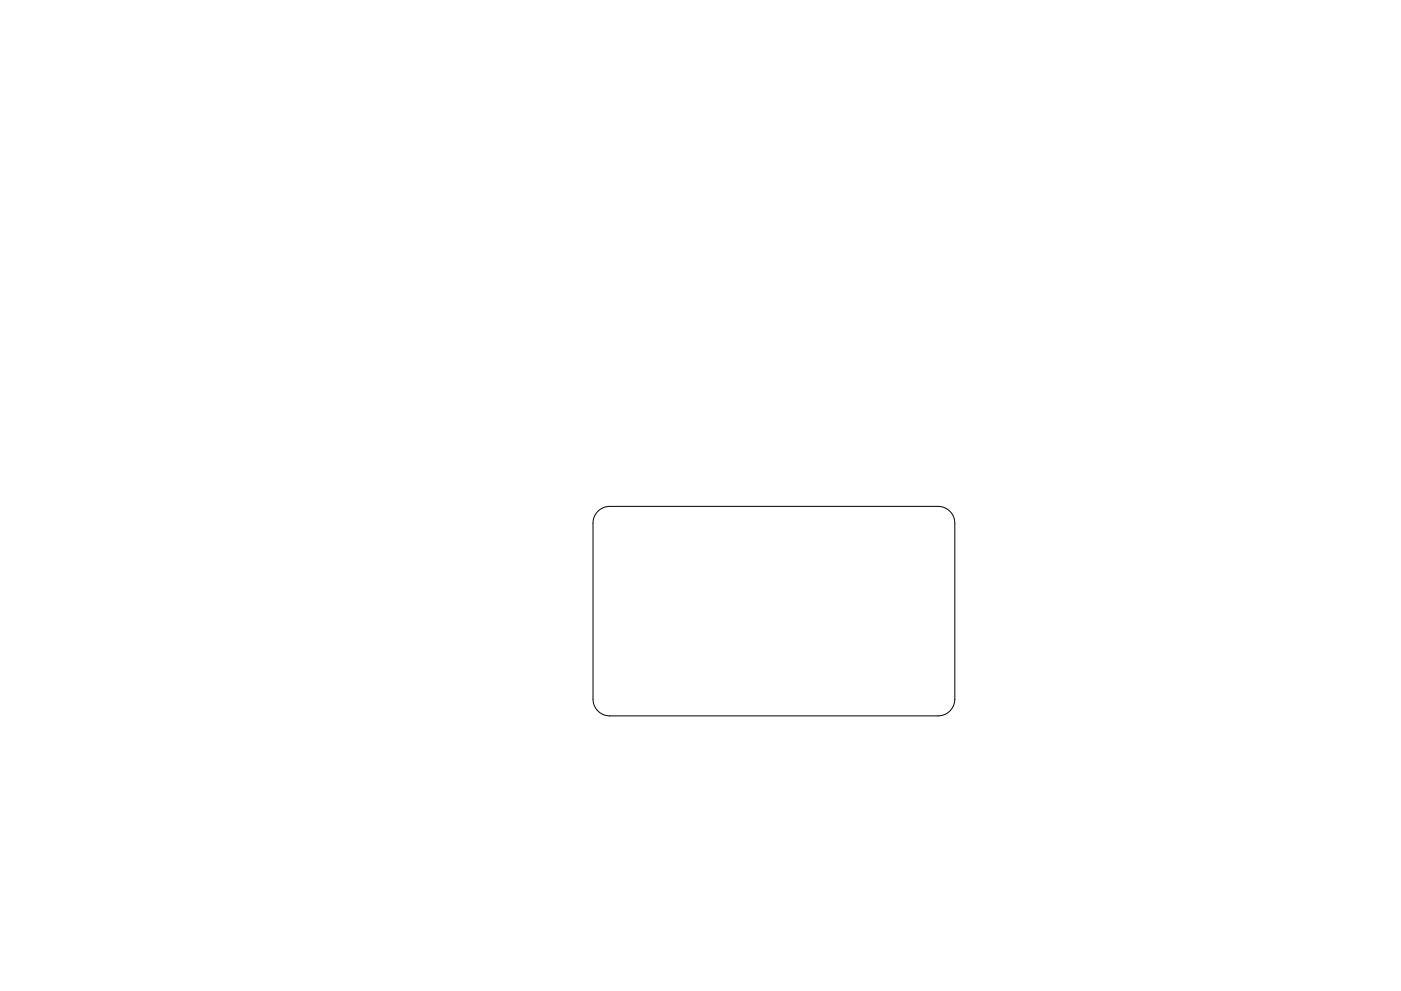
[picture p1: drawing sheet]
<svg xmlns="http://www.w3.org/2000/svg" width="297mm" height="210mm" viewBox="0 0 297 210" stroke-linecap="round" stroke-linejoin="round" font-family="sans-serif">
<path d="M126.8 108.5a3.6 3.6 0 0 1 2.5-1.1h69.6a3.6 3.6 0 0 1 3.5 3.6v37.3a3.6 3.6 0 0 1-3.5 3.6h-69.6a3.6 3.6 0 0 1-3.6-3.6v-37.3a3.6 3.6 0 0 1 1.1-2.5z" fill="none" stroke="#000" stroke-width=".21"/>
</svg>
